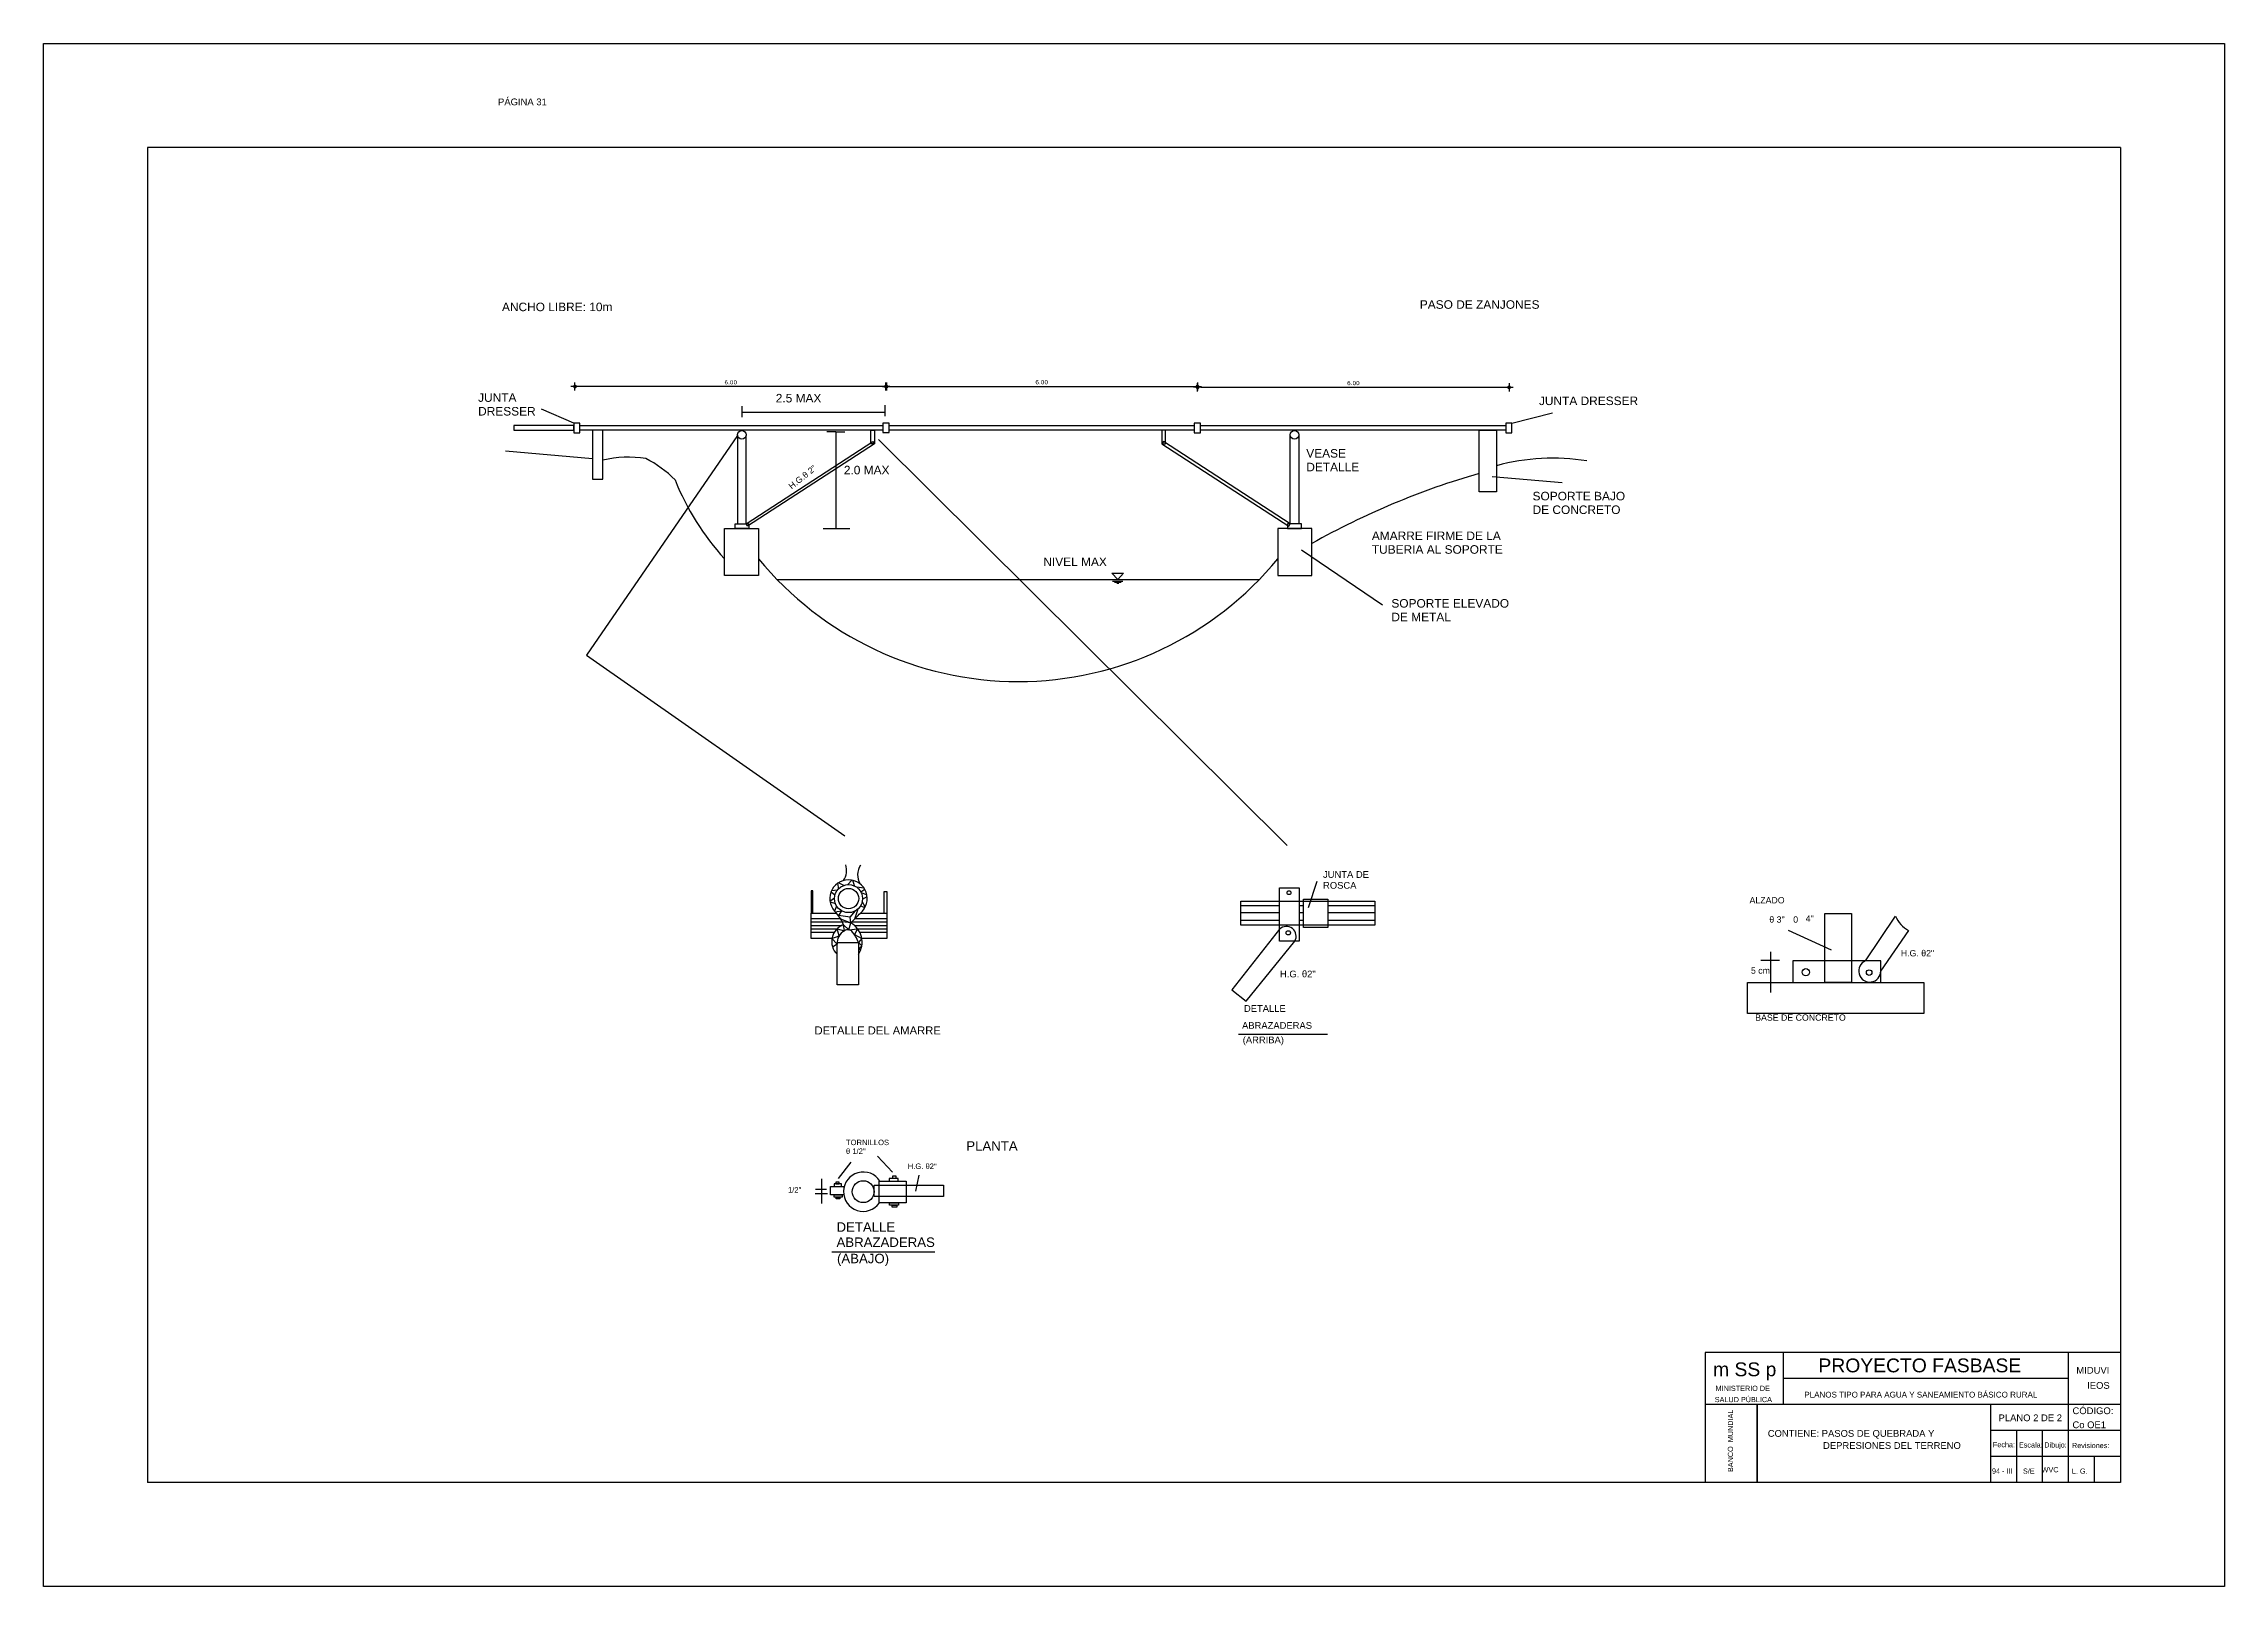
# Model space of a CAD drawing. Header units: metres. Extents: x 2644 to 4131, y 3282 to 4383.
# Drawn here: x 2832.84 to 2874.84, y 4353.27 to 4382.97 of the extents above; entities that cross this region are included whole.
import ezdxf
from ezdxf.enums import TextEntityAlignment as Align

# ---------------------------------------------------------------- set-up
doc = ezdxf.new("R2010")
doc.units = ezdxf.units.M
for name, color, linetype in [('Cota', 7, 'Continuous'), ('Cotas', 7, 'Continuous'), ('Dibujo', 7, 'Continuous'), ('Plano', 1, 'Continuous'), ('Texto', 170, 'Continuous')]:
    doc.layers.add(name, color=color, linetype=linetype)
doc.styles.add('Annotative', font='arial.ttf')
doc.styles.get("Standard").update_dxf_attribs({"font": 'arial.ttf'})
doc.styles.add('verdana', font='verdana.ttf')
doc.dimstyles.new('ISO', dxfattribs={"dimtxt": 0.08, "dimasz": 0.06, "dimexe": 0.1, "dimexo": 0.1, "dimgap": 0.04, "dimtad": 1, "dimzin": 1, "dimdsep": 46, "dimtxsty": 'verdana', "dimblk1": 'PAB', "dimblk2": 'PAB', "dimsah": 1, "dimcen": 0, "dimse1": 1, "dimse2": 1, "dimclrd": 7, "dimclre": 8, "dimclrt": 7, "dimadec": 0, "dimazin": 0, "dimtfac": 1, "dimtix": 1, "dimtmove": 0, "dimatfit": 3, "dimldrblk": 'PAB', "dimfxl": 0.1, "dimtvp": 1, "dimtolj": 1, "dimtzin": 1, "dimarcsym": 0})

msp = doc.modelspace()

# ---------------------------------------------------------------- texts
at = {"layer": 'Dibujo', "color": 0, "linetype": 'ByBlock'}
for s, height, p in [('m SS p', 0.2662, (2864.996, 4357.311)), ('PROYECTO FASBASE', 0.26624, (2867.026, 4357.386)), ('PLANOS TIPO PARA AGUA Y SANEAMIENTO BÁSICO RURAL', 0.11076, (2866.754, 4356.901))]:
    msp.add_text(s, height=height, dxfattribs=at).set_placement(p)
for s, p in [('MINISTERIO DE', (2865.568, 4357.028)), ('SALUD PÚBLICA', (2865.58, 4356.812)), ('Fecha:', (2870.599, 4355.943)), ('Escala:', (2871.116, 4355.938)), ('Dibujo:', (2871.592, 4355.938)), ('Revisiones:', (2872.269, 4355.927)), ('94 - III', (2870.566, 4355.436)), ('S/E', (2871.078, 4355.434)), ('WVC', (2871.487, 4355.461)), ('L. G. ', (2872.078, 4355.434))]:
    msp.add_text(s, height=0.1, dxfattribs=at).set_placement(p, align=Align.CENTER)
at = {"layer": 'Dibujo', "color": 0, "linetype": 'ByBlock', "style": 'Annotative'}
for s, p in [('MIDUVI', (2871.993, 4357.36)), ('IEOS', (2872.201, 4357.069)), ('CÓDIGO:', (2871.919, 4356.581)), ('CONTIENE: PASOS DE QUEBRADA Y', (2866.05, 4356.145)), ('PLANO 2 DE 2', (2870.495, 4356.445)), ('Co OE1', (2871.918, 4356.311))]:
    msp.add_text(s, height=0.13, dxfattribs=at).set_placement(p)
at = {"layer": 'Dibujo', "color": 0, "linetype": 'ByBlock'}
msp.add_text('BANCO  MUNDIAL', height=0.1, rotation=90, dxfattribs=at).set_placement((2865.381, 4356.067), align=Align.CENTER)
at = {"layer": 'Dibujo', "color": 0, "linetype": 'ByBlock', "char_height": 0.13, "attachment_point": 1}
for s, insert, width in [('PÁGINA 31', (2841.596, 4381.909), 2.90393), (' DEPRESIONES DEL TERRENO', (2867.064, 4356.042), 2.74501)]:
    msp.add_mtext(s, dxfattribs=dict(at, insert=insert, width=width))
at = {"layer": 'Texto'}
for s, height, p in [('ANCHO LIBRE: 10m', 0.16407, (2841.672, 4377.815)), ('PASO DE ZANJONES', 0.16407, (2859.349, 4377.861)), ('JUNTA', 0.1641, (2841.212, 4376.07)), ('2.5 MAX', 0.1641, (2846.944, 4376.058)), ('JUNTA DRESSER', 0.16407, (2861.643, 4376.007)), ('DRESSER', 0.1641, (2841.212, 4375.806)), ('VEASE', 0.1641, (2857.162, 4374.996)), ('2.0 MAX', 0.1641, (2848.256, 4374.674)), ('DETALLE', 0.1641, (2857.162, 4374.732)), ('SOPORTE BAJO', 0.16407, (2861.52, 4374.173)), ('DE CONCRETO', 0.16407, (2861.52, 4373.91)), ('AMARRE FIRME DE LA ', 0.16407, (2858.425, 4373.409)), ('NIVEL MAX', 0.1641, (2852.098, 4372.908)), ('TUBERIA AL SOPORTE', 0.16407, (2858.425, 4373.145)), ('SOPORTE ELEVADO ', 0.16407, (2858.801, 4372.108)), ('DE METAL', 0.1641, (2858.801, 4371.845)), ('JUNTA DE ', 0.1295, (2857.485, 4366.905)), ('ROSCA', 0.1295, (2857.485, 4366.696)), ('ALZADO', 0.1208, (2865.699, 4366.414)), ('θ 3"', 0.1208, (2866.08, 4366.043)), ('0', 0.121, (2866.54, 4366.043)), ('4"', 0.1208, (2866.78, 4366.063)), ('H.G. θ2"', 0.1208, (2868.612, 4365.394)), ('H.G. θ2"', 0.1295, (2856.656, 4364.99)), ('5 cm', 0.1208, (2865.726, 4365.06)), ('DETALLE', 0.1295, (2855.962, 4364.326)), ('BASE DE CONCRETO', 0.12085, (2865.808, 4364.155)), ('DETALLE DEL AMARRE', 0.15518, (2847.691, 4363.89)), ('ABRAZADERAS', 0.12954, (2855.925, 4363.999)), ('(ARRIBA)', 0.1295, (2855.938, 4363.721)), ('TORNILLOS', 0.1048, (2848.297, 4361.76)), ('θ 1/2"', 0.1048, (2848.297, 4361.591)), ('PLANTA', 0.182, (2850.614, 4361.654)), ('H.G. θ2"', 0.1048, (2849.487, 4361.301)), ('1/2"', 0.1048, (2847.18, 4360.846)), ('DETALLE', 0.182, (2848.115, 4360.092)), ('ABRAZADERAS', 0.18205, (2848.115, 4359.8)), ('(ABAJO)', 0.182, (2848.124, 4359.486))]:
    msp.add_text(s, height=height, dxfattribs=at).set_placement(p)
msp.add_text('H.G.θ 2"', height=0.1172, rotation=38.6256, dxfattribs=at).set_placement((2847.251, 4374.38))

# ---------------------------------------------------------------- blocks, each defined once
blk = doc.blocks.new('PAB')
at = {"layer": 'Cotas'}
for p, q in [((-1.3, 0), (1.3, 0)), ((0, 1.3), (0, -1.3))]:
    blk.add_line(p, q, dxfattribs=at)
at = {"layer": 'Cotas', "const_width": 0.6}
blk.add_lwpolyline([(-0.3, 0, 1), (0.3, 0, 1)], format="xyb", close=True, dxfattribs=at)
blk = doc.blocks.new('*D691')
at = {"layer": 'Cota', "color": 7, "lineweight": -2, "transparency": 16777216}
blk.add_line((2849.126, 4376.365), (2855.006, 4376.365), dxfattribs=at)
at = {"layer": 'Defpoints', "color": 0, "transparency": 16777216}
for p in [(2855.066, 4376.365), (2849.066, 4375.617), (2855.066, 4375.617)]:
    blk.add_point(p, dxfattribs=at)
at = {"layer": 'Cota', "color": 7, "lineweight": -2, "transparency": 16777216, "xscale": 0.06, "yscale": 0.06, "zscale": 0.06, "rotation": 180}
blk.add_blockref('PAB', (2849.066, 4376.365), dxfattribs=at)
at = {"layer": 'Cota', "color": 7, "lineweight": -2, "transparency": 16777216, "xscale": 0.06, "yscale": 0.06, "zscale": 0.06}
blk.add_blockref('PAB', (2855.066, 4376.365), dxfattribs=at)
at = {"layer": 'Cota', "color": 7, "transparency": 16777216, "insert": (2852.066, 4376.447), "char_height": 0.08, "attachment_point": 5, "style": 'verdana'}
blk.add_mtext('\\A1;6.00', dxfattribs=at)
blk = doc.blocks.new('*D692')
at = {"layer": 'Cota', "color": 7, "lineweight": -2, "transparency": 16777216}
blk.add_line((2855.129, 4376.349), (2861.009, 4376.349), dxfattribs=at)
at = {"layer": 'Defpoints', "color": 0, "transparency": 16777216}
for p in [(2861.069, 4376.349), (2855.069, 4375.617), (2861.069, 4375.617)]:
    blk.add_point(p, dxfattribs=at)
at = {"layer": 'Cota', "color": 7, "lineweight": -2, "transparency": 16777216, "xscale": 0.06, "yscale": 0.06, "zscale": 0.06, "rotation": 180}
blk.add_blockref('PAB', (2855.069, 4376.349), dxfattribs=at)
at = {"layer": 'Cota', "color": 7, "lineweight": -2, "transparency": 16777216, "xscale": 0.06, "yscale": 0.06, "zscale": 0.06}
blk.add_blockref('PAB', (2861.069, 4376.349), dxfattribs=at)
at = {"layer": 'Cota', "color": 7, "transparency": 16777216, "insert": (2858.069, 4376.43), "char_height": 0.08, "attachment_point": 5, "style": 'verdana'}
blk.add_mtext('\\A1;6.00', dxfattribs=at)
blk = doc.blocks.new('*D693')
at = {"layer": 'Cota', "color": 7, "lineweight": -2, "transparency": 16777216}
blk.add_line((2849.018, 4376.364), (2843.138, 4376.364), dxfattribs=at)
at = {"layer": 'Defpoints', "color": 0, "transparency": 16777216}
for p in [(2843.078, 4376.364), (2843.078, 4375.617), (2849.078, 4375.617)]:
    blk.add_point(p, dxfattribs=at)
at = {"layer": 'Cota', "color": 7, "lineweight": -2, "transparency": 16777216, "xscale": 0.06, "yscale": 0.06, "zscale": 0.06, "rotation": 180}
blk.add_blockref('PAB', (2843.078, 4376.364), dxfattribs=at)
at = {"layer": 'Cota', "color": 7, "lineweight": -2, "transparency": 16777216, "xscale": 0.06, "yscale": 0.06, "zscale": 0.06}
blk.add_blockref('PAB', (2849.078, 4376.364), dxfattribs=at)
at = {"layer": 'Cota', "color": 7, "transparency": 16777216, "insert": (2846.078, 4376.445), "char_height": 0.08, "attachment_point": 5, "style": 'verdana'}
blk.add_mtext('\\A1;6.00', dxfattribs=at)

# ---------------------------------------------------------------- dimensions: what is measured, and where the dimension line sits
at = {"layer": 'Cota'}
for base, p1, p2, picture, middle in [((2843.078, 4376.364), (2849.078, 4375.617), (2843.078, 4375.617), '*D693', (2846.078, 4376.445)), ((2855.066, 4376.365), (2849.066, 4375.617), (2855.066, 4375.617), '*D691', (2852.066, 4376.447)), ((2861.069, 4376.349), (2855.069, 4375.617), (2861.069, 4375.617), '*D692', (2858.069, 4376.43))]:
    dim = msp.add_linear_dim(base=base, p1=p1, p2=p2, dimstyle='ISO', dxfattribs=at)
    dim.commit()
    dim.dimension.update_dxf_attribs({"geometry": picture, "text_midpoint": middle})

# ---------------------------------------------------------------- linework, layer by layer
at = {"layer": 'Dibujo', "color": 0, "linetype": 'ByBlock'}
for p, q in [((2832.844, 4382.965), (2853.844, 4382.965)), ((2832.844, 4353.265), (2832.844, 4382.965)), ((2832.844, 4382.965), (2835.844, 4382.965)), ((2832.844, 4382.965), (2835.344, 4382.965)), ((2832.844, 4382.965), (2874.844, 4382.965)), ((2874.844, 4382.965), (2874.844, 4353.265)), ((2834.844, 4380.965), (2834.844, 4355.265)), ((2872.844, 4380.965), (2834.844, 4380.965)), ((2872.844, 4380.965), (2872.844, 4355.265)), ((2864.844, 4357.765), (2864.844, 4355.265)), ((2872.844, 4357.765), (2864.844, 4357.765)), ((2866.344, 4357.765), (2866.344, 4356.765)), ((2871.844, 4355.265), (2871.844, 4357.765)), ((2871.844, 4357.265), (2866.344, 4357.265)), ((2872.844, 4356.765), (2864.844, 4356.765)), ((2865.844, 4356.765), (2865.844, 4355.265)), ((2865.844, 4355.265), (2865.844, 4356.765)), ((2870.344, 4355.265), (2870.344, 4356.765)), ((2872.844, 4356.265), (2870.344, 4356.265)), ((2870.844, 4355.265), (2870.844, 4356.265)), ((2871.344, 4355.265), (2871.344, 4356.265)), ((2872.844, 4355.765), (2870.344, 4355.765)), ((2872.344, 4355.265), (2872.344, 4355.765)), ((2872.844, 4355.265), (2834.844, 4355.265)), ((2874.844, 4353.265), (2832.844, 4353.265))]:
    msp.add_line(p, q, dxfattribs=at)
at = {"layer": 'Plano'}
for p, q in [((2849.127, 4375.617), (2855.006, 4375.617)), ((2855.126, 4375.617), (2861.003, 4375.617)), ((2843.413, 4374.975), (2841.741, 4375.121)), ((2846.972, 4372.648), (2856.256, 4372.648)), ((2853.417, 4372.772), (2853.64, 4372.772)), ((2853.531, 4372.648), (2853.417, 4372.772)), ((2853.64, 4372.772), (2853.531, 4372.648)), ((2853.427, 4372.616), (2853.632, 4372.616)), ((2853.467, 4372.597), (2853.595, 4372.597)), ((2853.511, 4372.58), (2853.552, 4372.58)), ((2848.133, 4366.798), (2848.153, 4366.695)), ((2848.253, 4366.76), (2848.151, 4366.811)), ((2848.408, 4366.862), (2848.331, 4366.776)), ((2848.46, 4366.751), (2848.427, 4366.858)), ((2848.076, 4366.517), (2847.989, 4366.45)), ((2847.99, 4366.441), (2848.094, 4366.411)), ((2848.01, 4366.639), (2848.085, 4366.576)), ((2848.132, 4366.671), (2848.017, 4366.656)), ((2848.117, 4366.363), (2848.075, 4366.267)), ((2848.647, 4366.706), (2848.5, 4366.728)), ((2848.579, 4366.369), (2848.663, 4366.332)), ((2848.581, 4366.639), (2848.658, 4366.688)), ((2848.7, 4366.578), (2848.592, 4366.617)), ((2848.669, 4366.345), (2848.61, 4366.452)), ((2848.615, 4366.492), (2848.705, 4366.546)), ((2855.899, 4366.373), (2856.645, 4366.373)), ((2857.023, 4366.373), (2857.106, 4366.373)), ((2857.58, 4366.373), (2858.485, 4366.373)), ((2848.191, 4366.119), (2847.624, 4366.119)), ((2847.624, 4366.056), (2848.228, 4366.056)), ((2847.624, 4365.991), (2848.221, 4365.991)), ((2847.624, 4365.926), (2848.126, 4365.926)), ((2848.091, 4366.25), (2848.213, 4366.272)), ((2848.167, 4365.79), (2848.126, 4365.926)), ((2848.126, 4365.926), (2848.269, 4365.885)), ((2848.213, 4366.272), (2848.151, 4366.181)), ((2848.379, 4366.146), (2848.151, 4366.181)), ((2848.191, 4366.119), (2848.388, 4366.037)), ((2848.388, 4366.037), (2848.228, 4366.056)), ((2848.269, 4365.885), (2848.249, 4366.003)), ((2848.249, 4366.003), (2848.355, 4365.906)), ((2848.355, 4365.906), (2848.388, 4366.037)), ((2848.355, 4365.906), (2848.52, 4365.926)), ((2848.379, 4366.146), (2848.478, 4366.271)), ((2848.388, 4366.037), (2848.379, 4366.146)), ((2848.405, 4366.056), (2849.082, 4366.056)), ((2848.456, 4365.991), (2849.082, 4365.991)), ((2848.52, 4365.926), (2848.459, 4365.814)), ((2849.082, 4366.119), (2848.468, 4366.119)), ((2848.47, 4366.119), (2848.532, 4366.311)), ((2848.52, 4365.926), (2849.082, 4365.926)), ((2855.899, 4366.241), (2856.645, 4366.241)), ((2855.899, 4366.093), (2856.645, 4366.093)), ((2857.023, 4366.241), (2857.106, 4366.241)), ((2857.023, 4366.093), (2857.106, 4366.093)), ((2857.58, 4366.241), (2858.485, 4366.241)), ((2857.58, 4366.093), (2858.485, 4366.093)), ((2867.934, 4365.309), (2868.513, 4366.17)), ((2847.624, 4365.861), (2848.074, 4365.861)), ((2848.027, 4365.736), (2848.167, 4365.79)), ((2848.125, 4365.628), (2848.027, 4365.736)), ((2848.125, 4365.628), (2848.04, 4365.568)), ((2848.459, 4365.814), (2848.603, 4365.736)), ((2848.603, 4365.736), (2848.537, 4365.659)), ((2848.537, 4365.659), (2848.603, 4365.597)), ((2848.603, 4365.597), (2848.537, 4365.534)), ((2848.537, 4365.534), (2848.588, 4365.534)), ((2848.562, 4365.861), (2849.082, 4365.861)), ((2868.225, 4365.107), (2868.764, 4365.89))]:
    msp.add_line(p, q, dxfattribs=at)
for points in [[(2843.054, 4375.617), (2841.903, 4375.617), (2841.903, 4375.521), (2843.054, 4375.521)], [(2843.174, 4375.659), (2843.054, 4375.659), (2843.054, 4375.474), (2843.174, 4375.474)], [(2849.127, 4375.661), (2849.007, 4375.661), (2849.007, 4375.476), (2849.127, 4375.476)], [(2855.126, 4375.658), (2855.006, 4375.658), (2855.006, 4375.473), (2855.126, 4375.473)], [(2861.122, 4375.658), (2861.003, 4375.658), (2861.003, 4375.473), (2861.122, 4375.473)], [(2843.613, 4375.521), (2843.413, 4375.521), (2843.413, 4374.579), (2843.613, 4374.579)], [(2846.374, 4373.724), (2848.815, 4375.304), (2848.844, 4375.259), (2846.403, 4373.679)], [(2848.844, 4375.259), (2848.777, 4375.259), (2848.777, 4375.521), (2848.844, 4375.521)], [(2854.383, 4375.259), (2854.45, 4375.259), (2854.45, 4375.521), (2854.383, 4375.521)], [(2856.853, 4373.724), (2854.412, 4375.304), (2854.383, 4375.259), (2856.824, 4373.679)], [(2860.492, 4375.521), (2860.828, 4375.521), (2860.828, 4374.336), (2860.492, 4374.336)], [(2845.959, 4373.632), (2846.614, 4373.632), (2846.614, 4372.724), (2845.959, 4372.724)], [(2846.161, 4373.718), (2846.427, 4373.718), (2846.427, 4373.632), (2846.161, 4373.632)], [(2857.269, 4373.632), (2856.614, 4373.632), (2856.614, 4372.724), (2857.269, 4372.724)], [(2857.067, 4373.718), (2856.8, 4373.718), (2856.8, 4373.632), (2857.067, 4373.632)], [(2855.899, 4366.459), (2858.485, 4366.459), (2858.485, 4365.992), (2855.899, 4365.992)], [(2856.645, 4366.712), (2857.023, 4366.712), (2857.023, 4365.686), (2856.645, 4365.686)], [(2857.106, 4366.497), (2857.58, 4366.497), (2857.58, 4365.947), (2857.106, 4365.947)], [(2867.152, 4366.218), (2867.665, 4366.218), (2867.665, 4364.889), (2867.152, 4364.889)], [(2848.125, 4365.659), (2848.537, 4365.659), (2848.537, 4364.846), (2848.125, 4364.846)], [(2866.533, 4364.889), (2868.225, 4364.889), (2868.225, 4365.309), (2866.533, 4365.309)], [(2865.658, 4364.889), (2869.054, 4364.889), (2869.054, 4364.295), (2865.658, 4364.295)], [(2848.069, 4360.963), (2848.209, 4360.963), (2848.209, 4361.014), (2848.069, 4361.014)], [(2848.102, 4361.014), (2848.169, 4361.014), (2848.169, 4361.045), (2848.102, 4361.045)], [(2848.839, 4360.987), (2850.175, 4360.987), (2850.175, 4360.769), (2848.839, 4360.769)], [(2848.936, 4361.066), (2849.455, 4361.066), (2849.455, 4360.648), (2848.936, 4360.648)], [(2849.131, 4361.066), (2849.3, 4361.066), (2849.3, 4361.117), (2849.131, 4361.117)], [(2849.26, 4361.117), (2849.2, 4361.117), (2849.2, 4361.166), (2849.26, 4361.166)], [(2848.069, 4360.803), (2848.223, 4360.803), (2848.223, 4360.756), (2848.069, 4360.756)], [(2848.109, 4360.756), (2848.18, 4360.756), (2848.18, 4360.727), (2848.109, 4360.727)], [(2849.138, 4360.648), (2849.311, 4360.648), (2849.311, 4360.606), (2849.138, 4360.606)], [(2849.189, 4360.606), (2849.275, 4360.606), (2849.275, 4360.563), (2849.189, 4360.563)]]:
    msp.add_lwpolyline(points, close=True, dxfattribs=at)
for points in [[(2843.174, 4375.617), (2849.007, 4375.617)], [(2849.127, 4375.617), (2855.006, 4375.617)], [(2855.126, 4375.617), (2861.003, 4375.617)], [(2849.007, 4375.521), (2843.174, 4375.521)], [(2846.374, 4375.521), (2846.208, 4375.521)], [(2846.208, 4375.437), (2846.208, 4373.718), (2846.374, 4373.718), (2846.374, 4375.419)], [(2855.006, 4375.521), (2849.127, 4375.521)], [(2861.003, 4375.521), (2855.126, 4375.521)], [(2857.02, 4375.437), (2857.02, 4373.718), (2856.853, 4373.718), (2856.853, 4375.419)], [(2847.66, 4366.227), (2847.66, 4366.654), (2847.624, 4366.654), (2847.624, 4366.227)], [(2849.031, 4366.227), (2849.031, 4366.643), (2849.082, 4366.643), (2849.082, 4366.227)], [(2848.027, 4365.736), (2847.624, 4365.736), (2847.624, 4366.227), (2848.116, 4366.227)], [(2848.576, 4366.227), (2849.082, 4366.227), (2849.082, 4365.736), (2848.603, 4365.736)], [(2856.645, 4365.916), (2855.73, 4364.748), (2856.007, 4364.531), (2856.94, 4365.686)], [(2848.255, 4360.803), (2848, 4360.803), (2848, 4360.963), (2848.263, 4360.963)]]:
    msp.add_lwpolyline(points, dxfattribs=at)
for centre, radius in [((2846.292, 4375.435), 0.0839), ((2856.936, 4375.435), 0.0839), ((2848.346, 4366.506), 0.27), ((2848.346, 4366.506), 0.196), ((2856.829, 4366.619), 0.0367), ((2856.816, 4365.847), 0.0415), ((2866.783, 4365.089), 0.069), ((2868.002, 4365.082), 0.0533), ((2848.629, 4360.864), 0.21)]:
    msp.add_circle(centre, radius, dxfattribs=at)
for centre, radius, start, end in [((2844.11, 4372.918), 2.086, 80.8142, 103.7779), ((2843.508, 4373.109), 2.089, 44.2484, 63.4275), ((2861.905, 4370.9), 4.085, 80.6723, 105.2862), ((2849.625, 4376.412), 4.975, 201.769, 222.525), ((2864.744, 4360), 15.294, 106.1422, 119.2602), ((2851.614, 4377.152), 6.468, 219.3696, 320.6304), ((2848.346, 4366.506), 0.361, 309.5338, 230.4662), ((2847.974, 4367.049), 0.336, 324.5208, 18.7321), ((2848.865, 4366.963), 0.343, 147.1429, 210.1475), ((2848.367, 4365.679), 0.345, 109.8766, 225.4264), ((2847.436, 4365.671), 0.879, 22.2081, 39.2973), ((2848.335, 4365.801), 0.106, 35.2636, 128.1664), ((2834.007, 4380.402), 20.327, 315.0326, 315.7862), ((2848.188, 4365.667), 0.421, 325.9313, 61.5431), ((2856.779, 4365.783), 0.188, 328.8014, 135.1391), ((2869.02, 4366.372), 0.546, 201.6553, 241.9835), ((2848.398, 4365.644), 0.274, 118.0673, 183.1942), ((2847.954, 4365.464), 0.614, 18.4422, 42.5787), ((2868.013, 4365.111), 0.212, 111.7561, 1.1733), ((2848.629, 4360.864), 0.379, 32.1704, 325.1848)]:
    msp.add_arc(centre, radius, start, end, dxfattribs=at)
at = {"layer": 'Texto'}
for p, q in [((2846.292, 4375.983), (2846.292, 4375.775)), ((2849.047, 4376.004), (2849.047, 4375.796)), ((2843.054, 4375.659), (2842.433, 4375.93)), ((2846.292, 4375.868), (2849.047, 4375.868)), ((2861.122, 4375.658), (2861.905, 4375.857)), ((2846.209, 4375.419), (2843.302, 4371.195)), ((2848.104, 4375.495), (2847.931, 4375.495)), ((2848.104, 4375.495), (2848.104, 4373.632)), ((2848.104, 4375.495), (2848.276, 4375.495)), ((2856.791, 4367.531), (2848.926, 4375.344)), ((2860.741, 4374.629), (2862.09, 4374.518)), ((2847.858, 4373.632), (2848.371, 4373.632)), ((2857.072, 4373.222), (2858.632, 4372.162)), ((2843.302, 4371.195), (2848.275, 4367.714)), ((2857.204, 4366.335), (2857.371, 4366.843)), ((2867.275, 4365.514), (2866.449, 4365.889)), ((2865.917, 4365.319), (2866.275, 4365.319)), ((2866.101, 4365.478), (2866.101, 4364.699)), ((2855.854, 4363.893), (2857.568, 4363.893)), ((2848.153, 4361.117), (2848.395, 4361.434)), ((2849.194, 4361.239), (2848.901, 4361.55)), ((2847.925, 4360.903), (2847.708, 4360.903)), ((2847.827, 4361.113), (2847.827, 4360.636)), ((2849.643, 4360.871), (2849.708, 4361.182)), ((2847.943, 4360.824), (2847.701, 4360.824)), ((2848.023, 4359.704), (2850.007, 4359.704))]:
    msp.add_line(p, q, dxfattribs=at)

msp.set_redraw_order([(e.dxf.handle, doc.entitydb.next_handle()) for e in msp.query("TEXT MTEXT ATTDEF DIMENSION ARC_DIMENSION")])  # texts and dimensions are drawn at this point

doc.saveas('drawing.dxf')
